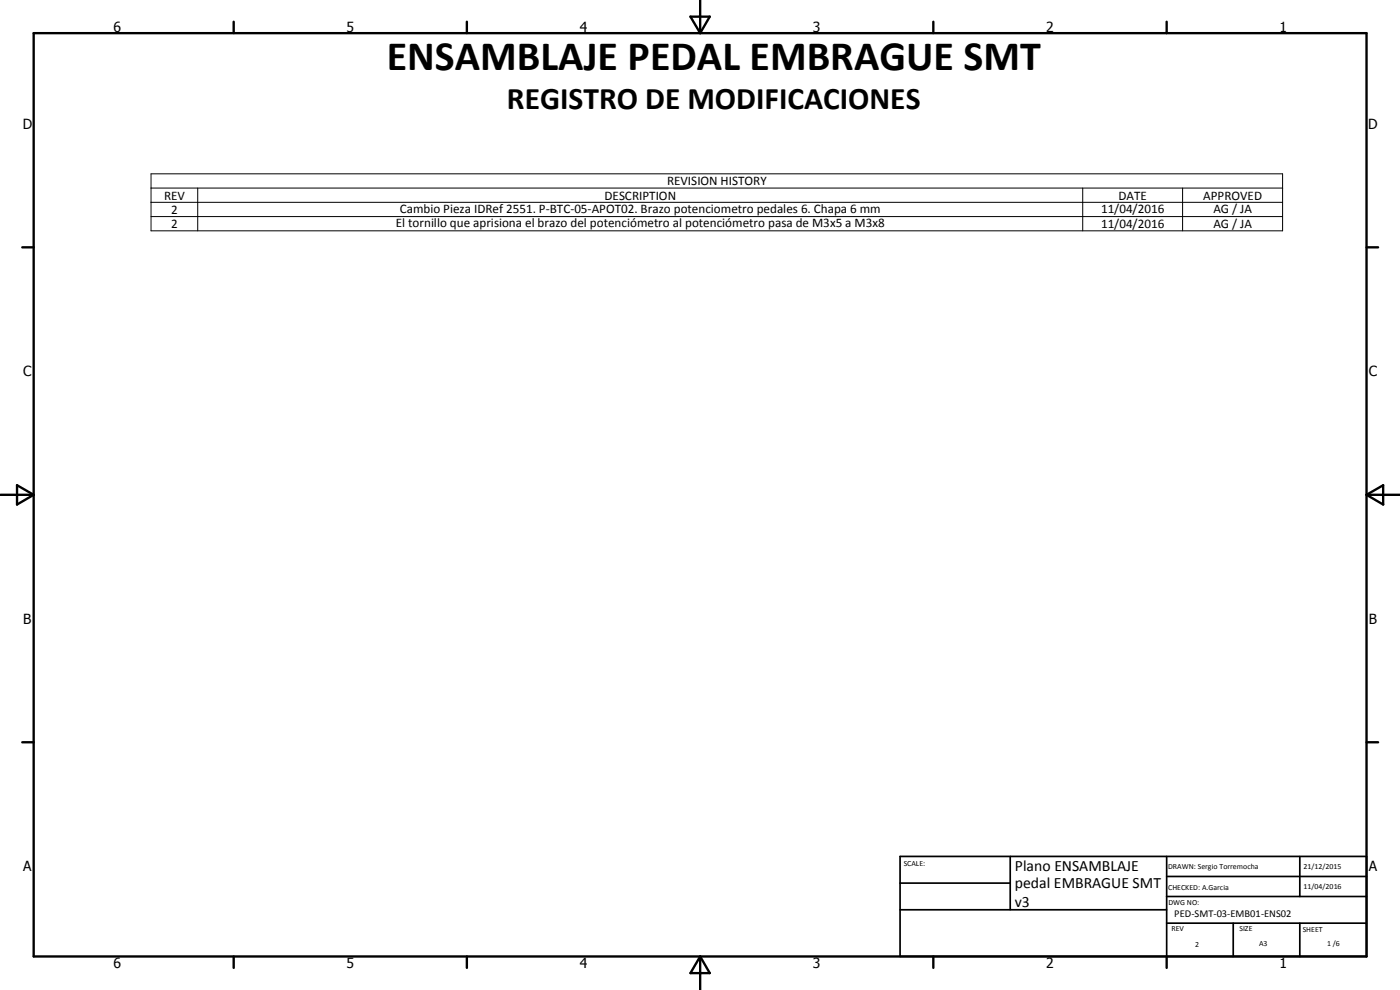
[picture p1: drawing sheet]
<svg xmlns="http://www.w3.org/2000/svg" width="420mm" height="297mm" viewBox="0 0 420 297" stroke-linecap="round" stroke-linejoin="round" font-family="sans-serif">
<defs><g id="words">
<text font-size="12.6" x="116.1" y="20.9">ENSAMBLAJE PEDAL EMBRAGUE SMT</text>
<text font-size="9.4" x="152.1" y="32.7">REGISTRO DE MODIFICACIONES</text>
<g font-size="4.7">
<text x="304.6" y="261.2">Plano ENSAMBLAJE</text>
<text x="304.6" y="266.6">pedal EMBRAGUE SMT</text>
<text x="304.6" y="272">v3</text>
</g>
<g font-size="4.2">
<text x="34" y="9.6">6</text>
<text x="104" y="9.6">5</text>
<text x="174" y="9.6">4</text>
<text x="244" y="9.6">3</text>
<text x="314" y="9.6">2</text>
<text x="384" y="9.6">1</text>
<text x="6.8" y="38.7">D</text>
<text x="410.6" y="38.7">D</text>
<text x="7" y="112.9">C</text>
<text x="410.8" y="112.9">C</text>
<text x="7" y="187.1">B</text>
<text x="410.8" y="187.1">B</text>
<text x="7" y="261.4">A</text>
<text x="410.8" y="261.4">A</text>
<text x="34" y="290.4">6</text>
<text x="104" y="290.4">5</text>
<text x="174" y="290.4">4</text>
<text x="244" y="290.4">3</text>
<text x="314" y="290.4">2</text>
<text x="384" y="290.4">1</text>
</g>
<g font-size="3.9">
<text x="49.2" y="59.9">REV</text>
<text x="181.4" y="59.9">DESCRIPTION</text>
<text x="200.2" y="55.5">REVISION HISTORY</text>
<text x="335.6" y="59.9">DATE</text>
<text x="361.1" y="59.9">APPROVED</text>
<text x="51.4" y="64.1">2</text>
<text x="120" y="63.9">Cambio Pieza IDRef 2551. P-BTC-05-APOT02. Brazo potenciometro pedales 6. Chapa 6 mm</text>
<text x="330.4" y="64">11/04/2016</text>
<text x="364.1" y="64">AG / JA</text>
<text x="51.4" y="68.4">2</text>
<text x="118.8" y="68.2">El tornillo que aprisiona el brazo del potenciómetro al potenciómetro pasa de M3x5 a M3x8</text>
<text x="330.4" y="68.3">11/04/2016</text>
<text x="364.1" y="68.3">AG / JA</text>
</g>
<text font-size="3.1" x="352.4" y="275.2">PED-SMT-03-EMB01-ENS02</text>
<g font-size="2.4">
<text x="271.2" y="259.7">SCALE:</text>
<text x="350.6" y="260.8">DRAWN: Sergio Torremocha</text>
<text x="391.2" y="260.6">21/12/2015</text>
<text x="350.6" y="267">CHECKED: A.Garcia</text>
<text x="391.2" y="266.7">11/04/2016</text>
<text x="350.6" y="271.4">DWG NO:</text>
<text x="351.6" y="279.3">REV</text>
<text x="372" y="279.4">SIZE</text>
<text x="391" y="279.6">SHEET</text>
<text x="358.7" y="284.1">2</text>
<text x="377.9" y="283.8">A3</text>
<text x="398.3" y="283.8">1 /6</text>
</g>
</g></defs>
<g fill="none" stroke="#000" stroke-width=".71">
<path d="M10.1 9.9h400v277.1h-400zM70.1 6.5v3.4M140.1 6.5v3.4M207.2 5h5.8l-2.9 4.9zM210.1 0v9.9M280.1 6.5v3.4M350.1 6.5v3.4M6.7 74.2h3.4M410.1 74.2h3.5M.1 148.5h10M5.1 145.6l5 2.9-5 2.9zM410.1 148.5h10"/>
<path d="M410.1 148.5l5-2.9v5.8zM6.7 222.7h3.4M410.1 222.7h3.5M70.1 287v3.4M140.1 287v3.4M210.1 287v10M210.1 287l2.9 5h-5.8zM280.1 287v3.4M350.1 287v3.4"/>
</g>
<path d="M270.1 257h140v30h-140zM303.2 257v16M350.1 257v30M390.1 257v12M270.1 265h33.1M270.1 273h80M350.1 277h60M350.1 269h60M350.1 263h60M370.1 277v10M390.1 277v10" fill="none" stroke="#000" stroke-width=".51"/>
<path d="M45.3 52.2h339.6v17.1h-339.6zM45.3 56.4h339.6M59.3 56.4v12.9M324.9 56.4v12.9M354.9 56.4v12.9M45.3 60.7h339.6M45.3 65h339.6" fill="none" stroke="#000" stroke-width=".3"/>
<use href="#words"/>
</svg>
